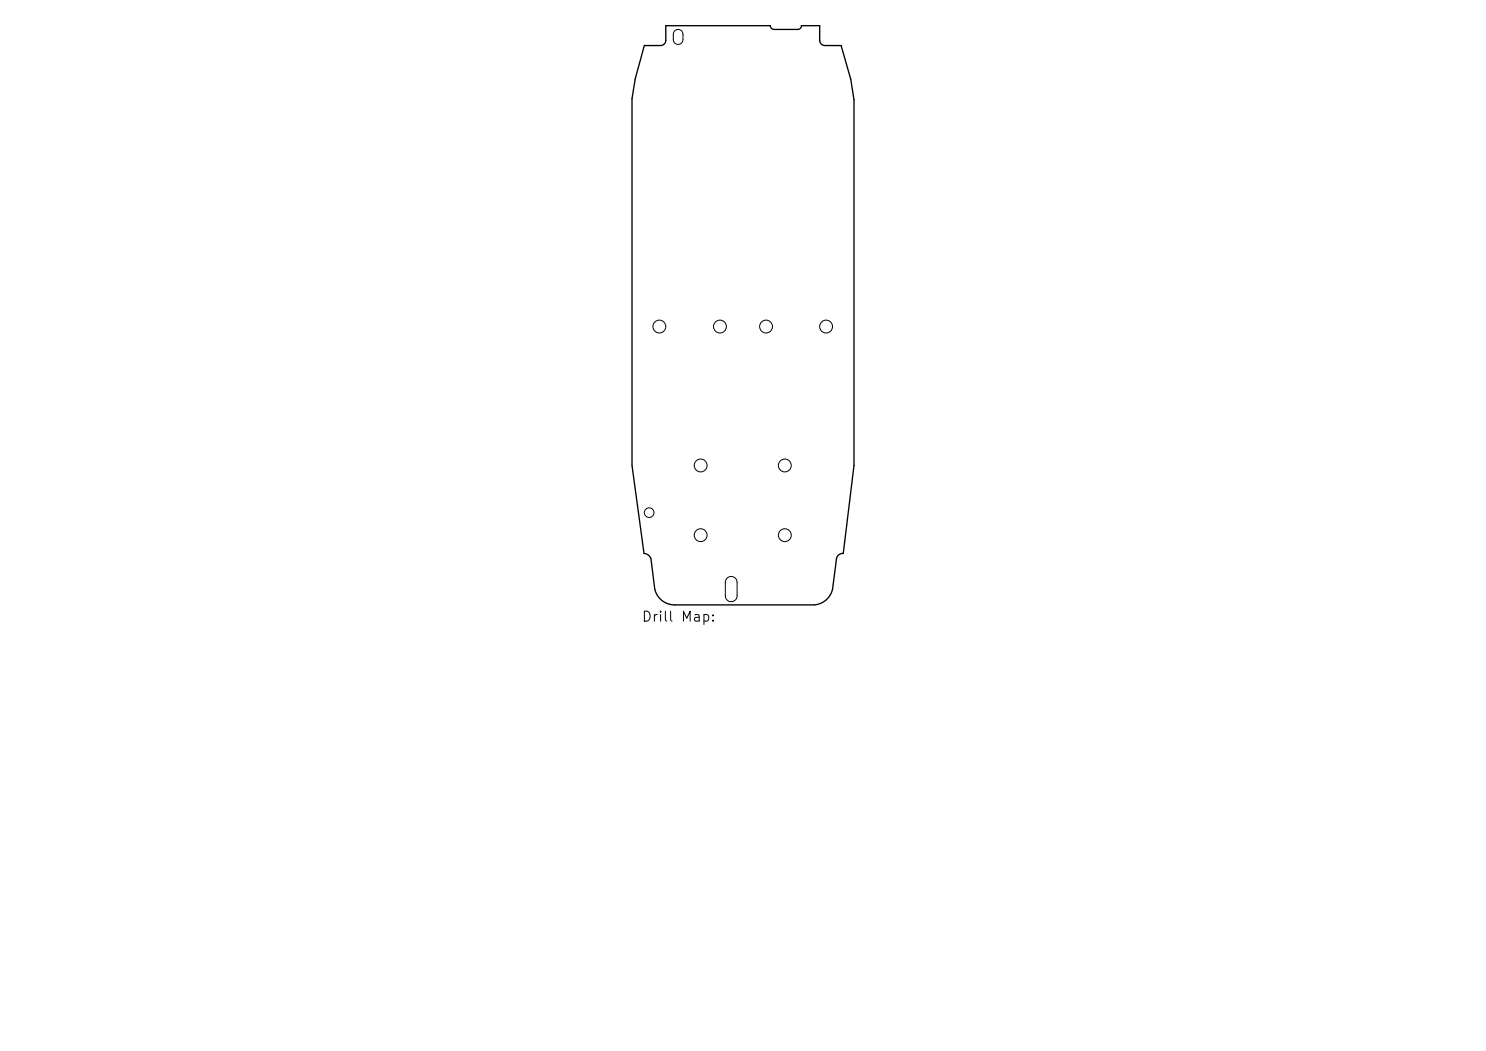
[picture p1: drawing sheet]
<svg xmlns="http://www.w3.org/2000/svg" width="297mm" height="210mm" viewBox="0 0 297 210" stroke-linecap="round" stroke-linejoin="round" font-family="sans-serif">
<defs><g id="words">
<text font-size="2" x="128.1" y="124.7">Drill Map:</text>
</g></defs>
<path d="M128.8 9.1h3.3a1.07 1.07 0 0 0 1-1v-3h20.9a.75 .75 0 0 0 .7 .8h4.7a.75 .75 0 0 0 .8-.8h3.6v3a1.07 1.07 0 0 0 1.1 1h3.2l1.9 6.8 .7 4v73.1l-2.2 17.6a1.29 1.29 0 0 0-1.3 1l-.8 6.1a4.1 4.1 0 0 1-3.6 3.2h-27.9a4.1 4.1 0 0 1-4-3.2l-.8-6.1-.5-.7-.9-.3-2.4-17.6v-73.3l.7-4z" fill="none" stroke="#000" stroke-width=".27"/>
<g fill="none" stroke="#000" stroke-width=".2">
<path d="M134.9 6.2a.96 .96 0 0 1 1-.2 .96 .96 0 0 1 .6 .8v1.1a.96 .96 0 0 1-1 1 .96 .96 0 0 1-.9-1v-1.2zM145.3 115.5a1.18 1.18 0 0 1 1.3-.2 1.18 1.18 0 0 1 .7 1.1v2.6a1.18 1.18 0 0 1-1.2 1.2 1.18 1.18 0 0 1-1.1-1.2v-2.7z"/>
<circle cx="131.8" cy="65.3" r="1.29"/>
<circle cx="143.9" cy="65.3" r="1.29"/>
<circle cx="153.1" cy="65.3" r="1.29"/>
<circle cx="165.1" cy="65.3" r="1.29"/>
<circle cx="140" cy="93" r="1.29"/>
<circle cx="156.9" cy="93" r="1.29"/>
<circle cx="129.7" cy="102.4" r=".96"/>
<circle cx="140" cy="106.9" r="1.29"/>
<circle cx="156.9" cy="106.9" r="1.29"/>
</g>
<use href="#words"/>
</svg>
